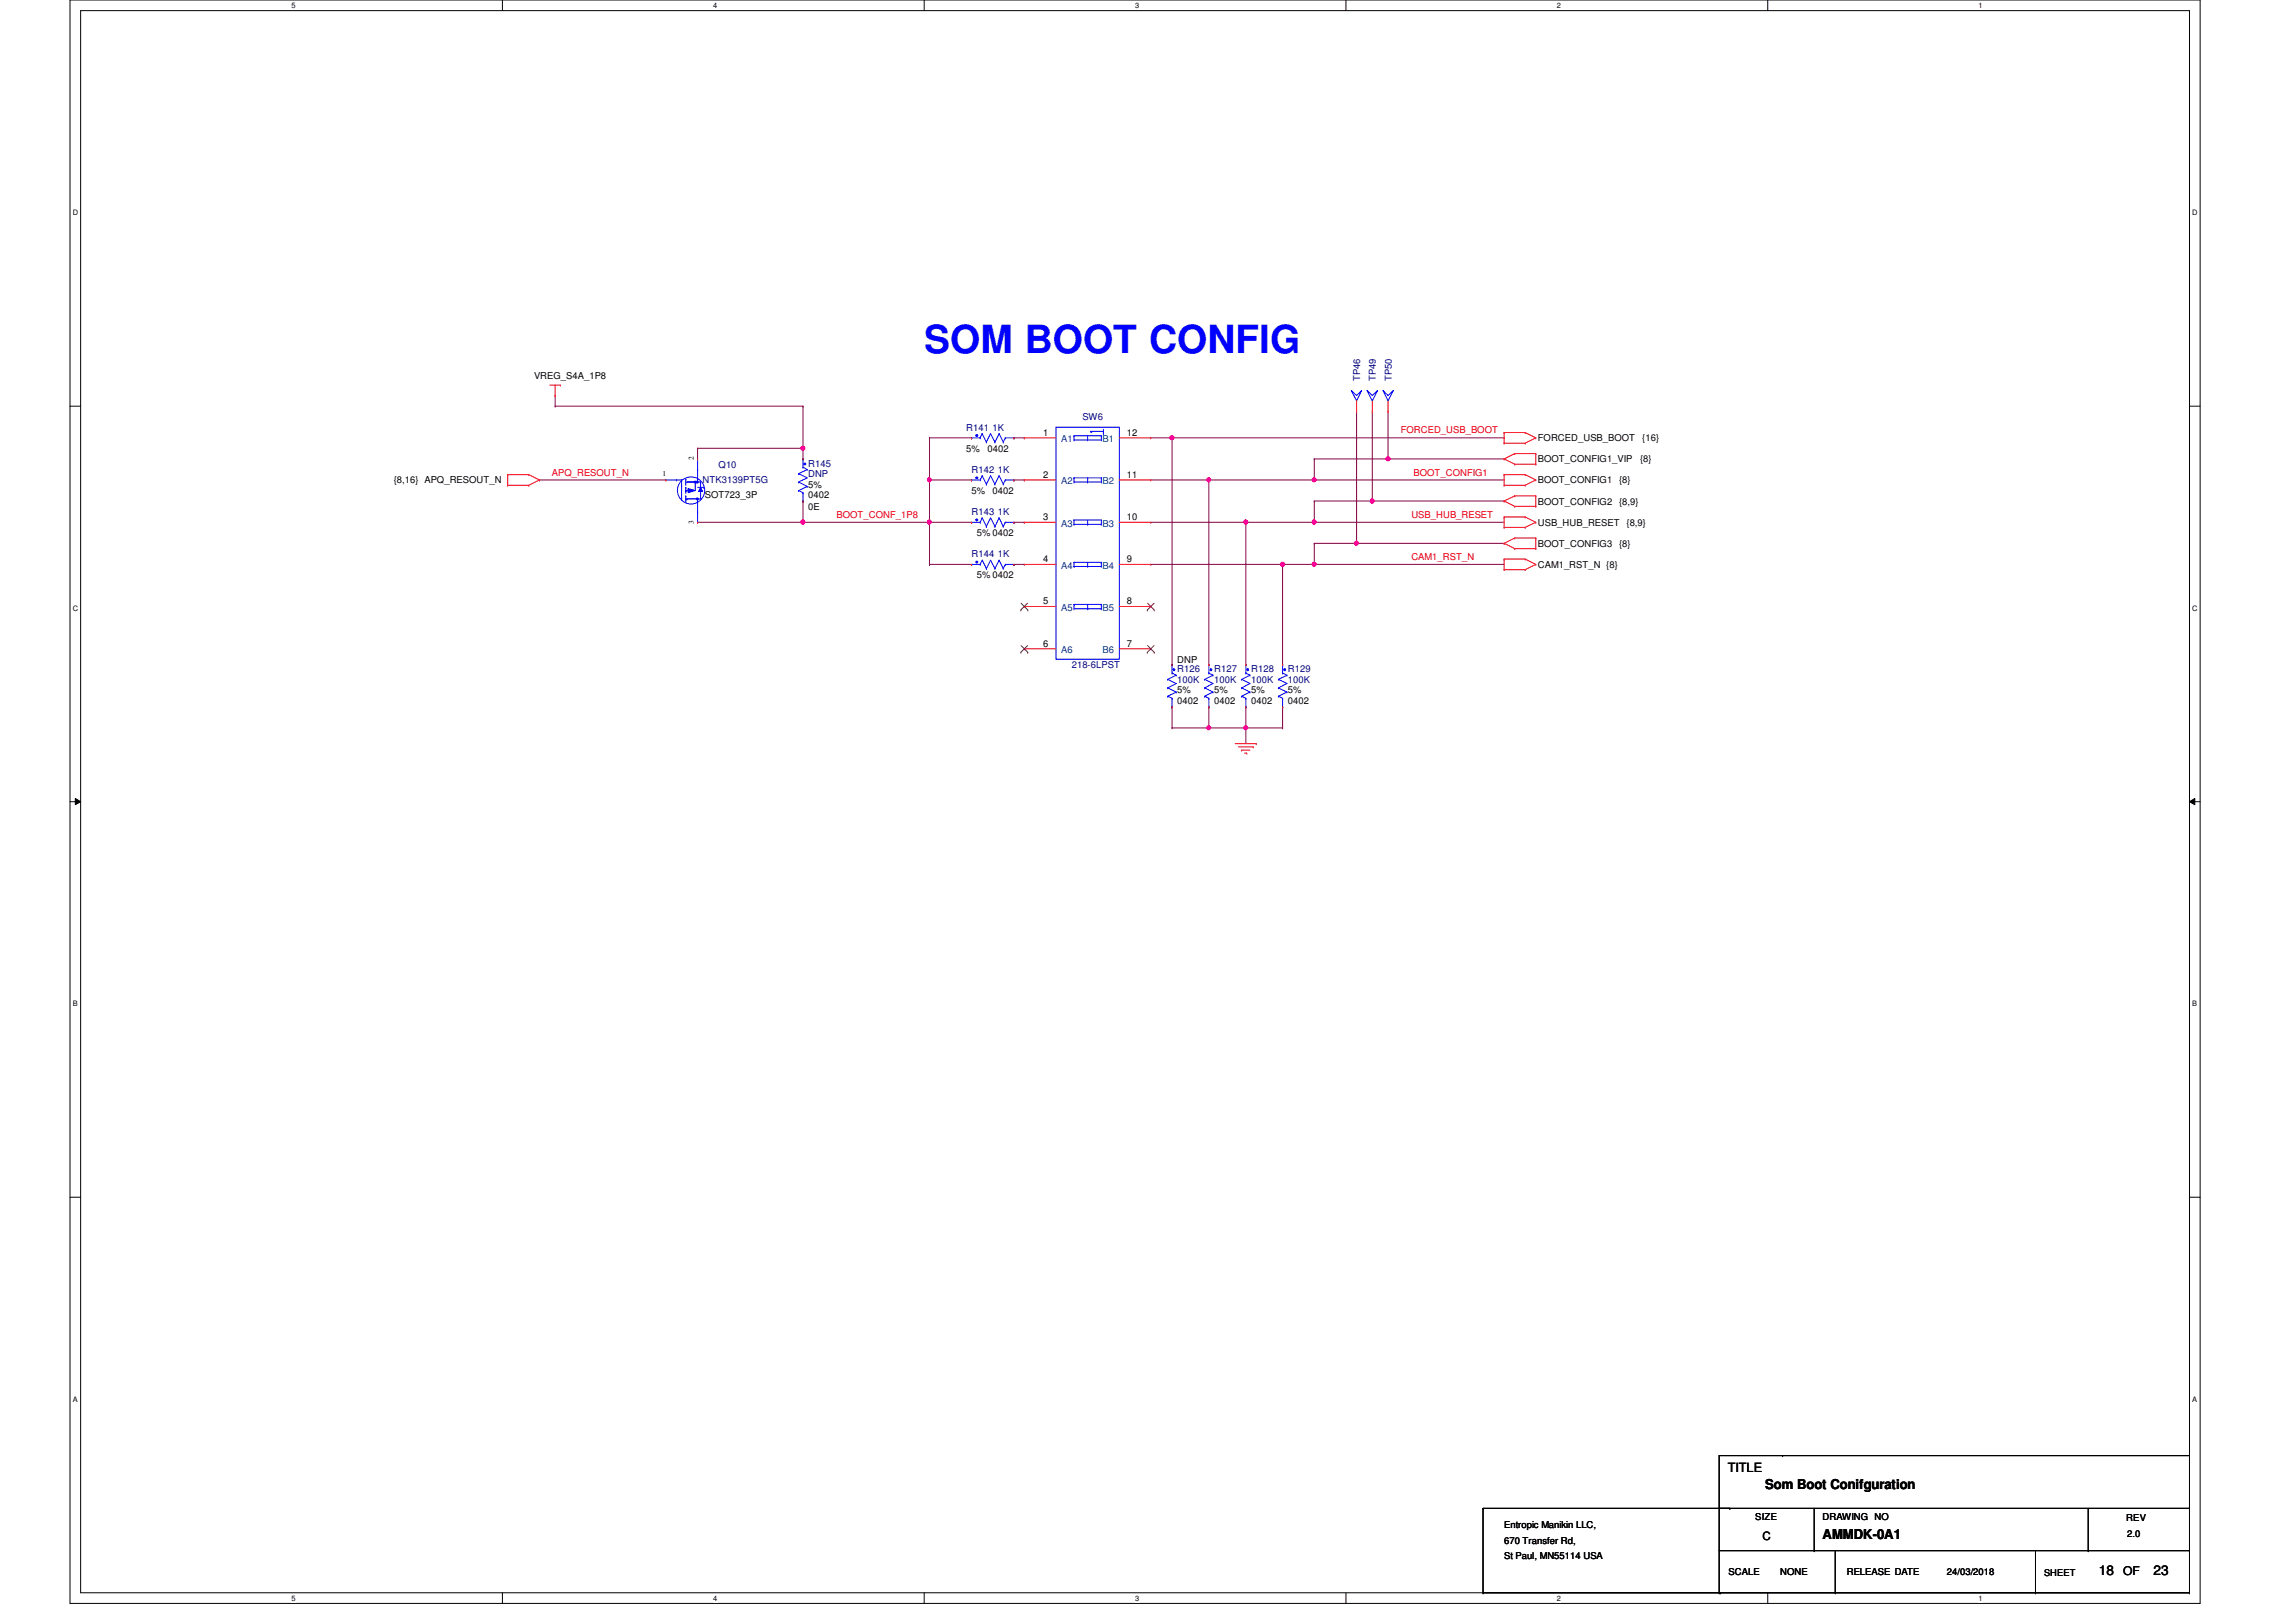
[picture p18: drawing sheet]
<svg xmlns="http://www.w3.org/2000/svg" width="420mm" height="297mm" viewBox="0 0 420 297" stroke-linecap="round" stroke-linejoin="round" font-family="sans-serif">
<defs><g id="words">
<text font-size="7.1" fill="#00f" x="169.2" y="64.5">SOM BOOT CONFIG</text>
<g font-size="2.5">
<text x="323.2" y="272.6">Som Boot Conifguration</text>
<text x="333.7" y="281.7">AMMDK-0A1</text>
<text x="384.2" y="288.3">18</text>
<text x="394.3" y="288.3">23</text>
</g>
<text font-size="2.3" x="316.3" y="269.3">TITLE</text>
<text font-size="2.2" x="388.7" y="288.3">OF</text>
<text font-size="2.1" x="322.7" y="281.9">C</text>
<g font-size="1.7">
<text x="97.8" y="69.4">VREG_S4A_1P8</text>
<text x="176.9" y="82.7">5%</text>
<text x="180.8" y="82.7">0402</text>
<text x="191" y="79.7">1</text>
<text x="206.3" y="79.7">12</text>
<text x="281.5" y="80.8">FORCED_USB_BOOT</text>
<text x="300.6" y="80.8">{16}</text>
<text x="72.1" y="88.5">{8,16} APQ_RESOUT_N</text>
<text x="147.9" y="89.3">5%</text>
<text x="191" y="87.4">2</text>
<text x="206.3" y="87.4">11</text>
<text x="281.5" y="84.6">BOOT_CONFIG1_VIP</text>
<text x="281.5" y="88.5">BOOT_CONFIG1</text>
<text x="296.4" y="88.5">{8}</text>
<text x="300.3" y="84.6">{8}</text>
<text x="129.1" y="91.2">SOT723_3P</text>
<text x="147.9" y="91.2">0402</text>
<text x="147.9" y="93.3">0E</text>
<text x="177.9" y="90.4">5%</text>
<text x="181.7" y="90.4">0402</text>
<text x="191" y="95.2">3</text>
<text x="206.3" y="95.2">10</text>
<text x="281.5" y="92.4">BOOT_CONFIG2</text>
<text x="296.4" y="92.4">{8,9}</text>
<text x="178.8" y="98.1">5% 0402</text>
<text x="281.5" y="96.2">USB_HUB_RESET</text>
<text x="281.5" y="100.1">BOOT_CONFIG3</text>
<text x="296.4" y="100.1">{8}</text>
<text x="297.8" y="96.2">{8,9}</text>
<text x="178.8" y="105.9">5% 0402</text>
<text x="191" y="102.9">4</text>
<text x="206.3" y="102.9">9</text>
<text x="281.5" y="103.9">CAM1_RST_N {8}</text>
<text x="191" y="110.6">5</text>
<text x="206.3" y="110.6">8</text>
<text x="191" y="118.3">6</text>
<text x="206.3" y="118.3">7</text>
<text x="215.5" y="121.3">DNP</text>
<text x="215.5" y="126.9">5%</text>
<text x="215.5" y="128.8">0402</text>
<text x="222.3" y="126.9">5%</text>
<text x="222.3" y="128.8">0402</text>
<text x="229.1" y="126.9">5%</text>
<text x="229.1" y="128.8">0402</text>
<text x="235.8" y="126.9">5%</text>
<text x="235.8" y="128.8">0402</text>
<text x="275.4" y="279.6">Entropic Manikin LLC,</text>
<text x="321.3" y="278.3">SIZE</text>
<text x="333.7" y="278.3">DRAWING NO</text>
<text x="389.2" y="278.4">REV</text>
<text x="389.5" y="281.3">2.0</text>
<text x="275.4" y="282.5">670 Transfer Rd,</text>
<text x="275.4" y="285.4">St Paul, MN55114 USA</text>
<text x="316.5" y="288.3">SCALE</text>
<text x="325.9" y="288.3">NONE</text>
<text x="338.1" y="288.3">RELEASE DATE</text>
<text x="356.4" y="288.3">24/03/2018</text>
<text x="374.2" y="288.4">SHEET</text>
</g>
<g font-size="1.7" fill="#000080">
<text x="249" y="69.7" transform="rotate(-90 249 69.7)">TP46</text>
<text x="251.9" y="69.7" transform="rotate(-90 251.9 69.7)">TP49</text>
<text x="254.8" y="69.7" transform="rotate(-90 254.8 69.7)">TP50</text>
<text x="198.2" y="76.9">SW6</text>
<text x="176.9" y="78.8">R141</text>
<text x="181.7" y="78.8">1K</text>
<text x="128.6" y="88.5">NTK3139PT5G</text>
<text x="131.6" y="85.6">Q10</text>
<text x="147.9" y="85.4">R145</text>
<text x="147.9" y="87.3">DNP</text>
<text x="177.9" y="86.6">R142</text>
<text x="182.7" y="86.6">1K</text>
<text x="177.9" y="94.3">R143</text>
<text x="182.7" y="94.3">1K</text>
<text x="177.9" y="102">R144</text>
<text x="182.7" y="102">1K</text>
<text x="196.2" y="122.3">218-6LPST</text>
<text x="215.5" y="123.1">R126</text>
<text x="215.5" y="125">100K</text>
<text x="222.3" y="123.1">R127</text>
<text x="222.3" y="125">100K</text>
<text x="229.1" y="123.1">R128</text>
<text x="229.1" y="125">100K</text>
<text x="235.8" y="123.1">R129</text>
<text x="235.8" y="125">100K</text>
</g>
<g font-size="1.7" fill="#004080">
<text x="194.3" y="80.9">A1</text>
<text x="201.8" y="80.9">B1</text>
<text x="194.3" y="88.6">A2</text>
<text x="201.8" y="88.6">B2</text>
<text x="194.3" y="96.4">A3</text>
<text x="201.8" y="96.4">B3</text>
<text x="194.3" y="104.1">A4</text>
<text x="201.8" y="104.1">B4</text>
<text x="194.3" y="111.8">A5</text>
<text x="201.8" y="111.8">B5</text>
<text x="194.3" y="119.5">A6</text>
<text x="201.8" y="119.5">B6</text>
</g>
<g font-size="1.7" fill="#f00">
<text x="256.4" y="79.3">FORCED_USB_BOOT</text>
<text x="101" y="87">APQ_RESOUT_N</text>
<text x="258.8" y="87">BOOT_CONFIG1</text>
<text x="153.2" y="94.8">BOOT_CONF_1P8</text>
<text x="258.4" y="94.8">USB_HUB_RESET</text>
<text x="258.4" y="102.5">CAM1_RST_N</text>
</g>
<g font-size="1.4">
<text x="53.4" y="1.4">5</text>
<text x="130.6" y="1.4">4</text>
<text x="207.8" y="1.4">3</text>
<text x="285" y="1.4">2</text>
<text x="362.2" y="1.4">1</text>
<text x="13.3" y="39.4">D</text>
<text x="401.4" y="39.4">D</text>
<text x="121.3" y="87.1">1</text>
<text x="127" y="84.2" transform="rotate(-90 127 84.2)">2</text>
<text x="127" y="96" transform="rotate(-90 127 96)">3</text>
<text x="13.3" y="111.8">C</text>
<text x="401.4" y="111.8">C</text>
<text x="13.3" y="184.1">B</text>
<text x="401.4" y="184.1">B</text>
<text x="13.3" y="256.5">A</text>
<text x="401.4" y="256.5">A</text>
<text x="53.4" y="292.9">5</text>
<text x="130.6" y="292.9">4</text>
<text x="207.8" y="292.9">3</text>
<text x="285" y="292.9">2</text>
<text x="362.2" y="292.9">1</text>
</g>
</g></defs>
<path d="M12.8 0h390v293.5h-390zM14.8 1.9h386v289.6h-386z" fill="none" stroke="#000" stroke-width=".18"/>
<g fill="#fff">
<path d="M53.4 .2h.7v1.5h-.7z"/>
<path d="M53.4 291.7h.7v1.5h-.7z"/>
</g>
<path d="M92 0v1.9M92 291.5v2" fill="none" stroke="#000" stroke-width=".18"/>
<g fill="#fff">
<path d="M130.6 .2h.7v1.5h-.7z"/>
<path d="M130.6 291.7h.7v1.5h-.7z"/>
</g>
<path d="M169.2 0v1.9M169.2 291.5v2" fill="none" stroke="#000" stroke-width=".18"/>
<g fill="#fff">
<path d="M207.8 .2h.8v1.5h-.8z"/>
<path d="M207.8 291.7h.8v1.5h-.8z"/>
</g>
<path d="M246.4 0v1.9M246.4 291.5v2" fill="none" stroke="#000" stroke-width=".18"/>
<g fill="#fff">
<path d="M285 .2h.8v1.5h-.8z"/>
<path d="M285 291.7h.8v1.5h-.8z"/>
</g>
<path d="M323.6 0v1.9M323.6 291.5v2" fill="none" stroke="#000" stroke-width=".18"/>
<g fill="#fff">
<path d="M362.2 .2h.8v1.5h-.8z"/>
<path d="M362.2 291.7h.8v1.5h-.8z"/>
<path d="M13.3 38.1h1v1.6h-1z"/>
<path d="M401.4 38.1h.9v1.6h-.9z"/>
<path d="M13.3 110.5h1v1.6h-1z"/>
<path d="M401.4 110.5h.9v1.6h-.9z"/>
</g>
<path d="M12.8 74.3h2M400.8 74.3h2" fill="none" stroke="#000" stroke-width=".18"/>
<g fill="#fff">
<path d="M13.3 182.9h.9v1.5h-.9z"/>
<path d="M401.4 182.9h.8v1.5h-.8z"/>
</g>
<path d="M12.8 146.7h2M13.8 146.1l1 .6-1 .6zM400.8 146.7l1-.6v1.2zM400.8 146.7h2" fill="none" stroke="#000" stroke-width=".18"/>
<path d="M13.8 146.1l1 .6-1 .6zM400.8 146.7l1-.6v1.2z" fill="#000"/>
<g fill="#fff">
<path d="M13.3 255.3h.9v1.5h-.9z"/>
<path d="M401.4 255.3h.8v1.5h-.8z"/>
</g>
<path d="M12.8 219.1h2M400.8 219.1h2" fill="none" stroke="#000" stroke-width=".18"/>
<g fill="none" stroke="#800040" stroke-width=".18">
<path d="M101.6 74.3h.1M101.6 74.3h45.4M147 74.3h.1M147 74.3v7.7M98.8 87.8h.1M98.8 87.8h23.1M170.2 87.8h.1M170.2 87.8h7.7M240.6 84h.1M240.6 84h13.5M240.6 84v3.8M254.1 84h.1"/>
<path d="M170.2 103.3h.1M170.2 103.3h7.7"/>
</g>
<circle cx="147" cy="82" r=".38" fill="#f0f"/>
<circle cx="147" cy="82" r=".38" fill="none" stroke="#f0f" stroke-width=".18"/>
<path d="M127.7 82h.1M127.7 82h19.3M127.7 82v2M147 82h.1M147 91.7h.1M147 95.6h.1M147 82v2M147 91.7v3.9M147 95.6h23.2" fill="none" stroke="#800040" stroke-width=".18"/>
<circle cx="170.1" cy="95.5" r=".38" fill="#f0f"/>
<circle cx="170.1" cy="95.5" r=".38" fill="none" stroke="#f0f" stroke-width=".18"/>
<circle cx="147" cy="95.5" r=".38" fill="#f0f"/>
<circle cx="147" cy="95.5" r=".38" fill="none" stroke="#f0f" stroke-width=".18"/>
<path d="M127.7 95.6h.1M127.7 95.6h19.3M170.2 95.6h.1M170.2 95.6h7.7M170.2 87.8v15.5M170.2 103.3h.1" fill="none" stroke="#800040" stroke-width=".18"/>
<circle cx="170.1" cy="87.8" r=".37" fill="#f0f"/>
<circle cx="170.1" cy="87.8" r=".37" fill="none" stroke="#f0f" stroke-width=".18"/>
<path d="M170.2 80.1h.1M170.2 80.1v7.7M170.2 80.1h7.7M210.7 87.8h10.6M221.3 87.8h.1M240.6 87.8h.1M240.6 87.8h34.8" fill="none" stroke="#800040" stroke-width=".18"/>
<circle cx="240.6" cy="87.8" r=".37" fill="#f0f"/>
<circle cx="240.6" cy="87.8" r=".37" fill="none" stroke="#f0f" stroke-width=".18"/>
<g fill="none" stroke="#800040" stroke-width=".18">
<path d="M101.6 72.4h.1M101.6 72.4v1.9M185.6 80.1h1.9M185.6 87.8h1.9M185.6 95.6h1.9M187.5 80.1h.1M187.5 87.8h.1M187.5 95.6h.1M210.7 80.1h3.9M210.7 95.6h17.4M214.6 80.1h.1M228.1 95.6h.1"/>
<path d="M240.6 91.7h.1M240.6 95.6h.1M240.6 95.6h34.8M240.6 91.7h10.6M240.6 91.7v3.9M251.2 91.7h.1M185.6 103.3h.1M185.6 103.3h1.9"/>
</g>
<circle cx="240.6" cy="95.5" r=".38" fill="#f0f"/>
<circle cx="240.6" cy="95.5" r=".38" fill="none" stroke="#f0f" stroke-width=".18"/>
<path d="M240.6 99.4h.1M240.6 99.4h7.8M240.6 99.4v3.9M248.4 99.4h.1M210.7 103.3h24.1M234.8 103.3h.1M240.6 103.3h.1M240.6 103.3h34.8" fill="none" stroke="#800040" stroke-width=".18"/>
<circle cx="240.6" cy="103.3" r=".37" fill="#f0f"/>
<circle cx="240.6" cy="103.3" r=".37" fill="none" stroke="#f0f" stroke-width=".18"/>
<path d="M214.6 80.1h.1M214.6 80.1v41.5M214.6 80.1h60.8M275.4 80.1h.1" fill="none" stroke="#800040" stroke-width=".18"/>
<circle cx="214.5" cy="80.1" r=".37" fill="#f0f"/>
<circle cx="214.5" cy="80.1" r=".37" fill="none" stroke="#f0f" stroke-width=".18"/>
<path d="M221.3 87.8h.1M221.3 87.8v33.8" fill="none" stroke="#800040" stroke-width=".18"/>
<circle cx="221.3" cy="87.8" r=".37" fill="#f0f"/>
<circle cx="221.3" cy="87.8" r=".37" fill="none" stroke="#f0f" stroke-width=".18"/>
<path d="M221.3 87.8h19.3M228.1 95.6v26M240.6 87.8h.1M228.1 121.6h.1" fill="none" stroke="#800040" stroke-width=".18"/>
<circle cx="228" cy="95.5" r=".38" fill="#f0f"/>
<circle cx="228" cy="95.5" r=".38" fill="none" stroke="#f0f" stroke-width=".18"/>
<path d="M228.1 95.6h12.5M240.6 95.6h.1M234.8 103.3h.1M234.8 103.3v18.3" fill="none" stroke="#800040" stroke-width=".18"/>
<circle cx="234.8" cy="103.3" r=".37" fill="#f0f"/>
<circle cx="234.8" cy="103.3" r=".37" fill="none" stroke="#f0f" stroke-width=".18"/>
<path d="M234.8 103.3h5.8M240.6 103.3h.1M214.6 133.2h.1M214.6 129.4v3.8M214.6 133.2h6.7M221.3 133.2h.1M221.3 129.4v3.8M234.8 129.4h.1M234.8 129.4v3.8" fill="none" stroke="#800040" stroke-width=".18"/>
<circle cx="221.3" cy="133.2" r=".37" fill="#f0f"/>
<circle cx="221.3" cy="133.2" r=".37" fill="none" stroke="#f0f" stroke-width=".18"/>
<path d="M221.3 133.2h6.8M228.1 133.2h.1M228.1 129.4v3.8" fill="none" stroke="#800040" stroke-width=".18"/>
<circle cx="228.1" cy="133.2" r=".37" fill="#f0f"/>
<circle cx="228.1" cy="133.2" r=".37" fill="none" stroke="#f0f" stroke-width=".18"/>
<path d="M254.1 75.3v8.7M254.1 84h.1M254.1 84h21.3M275.4 84h.1M228.1 133.2h.1M228.1 133.2h6.7M228.1 133.2v2.9M234.8 133.2h.1" fill="none" stroke="#800040" stroke-width=".18"/>
<circle cx="254.1" cy="84" r=".37" fill="#f0f"/>
<circle cx="254.1" cy="84" r=".37" fill="none" stroke="#f0f" stroke-width=".18"/>
<path d="M251.2 75.3v16.4M251.2 91.7h.1M251.2 91.7h24.2M275.4 91.7h.1" fill="none" stroke="#800040" stroke-width=".18"/>
<circle cx="251.2" cy="91.7" r=".38" fill="#f0f"/>
<circle cx="251.2" cy="91.7" r=".38" fill="none" stroke="#f0f" stroke-width=".18"/>
<path d="M248.4 75.3v24.1M248.4 99.4h.1M248.4 99.4h27M275.4 99.4h.1" fill="none" stroke="#800040" stroke-width=".18"/>
<circle cx="248.3" cy="99.4" r=".37" fill="#f0f"/>
<circle cx="248.3" cy="99.4" r=".37" fill="none" stroke="#f0f" stroke-width=".18"/>
<g fill="none" stroke="#f00" stroke-width=".18">
<path d="M100.7 70.5h1.9M101.6 72.4h.1M101.6 70.5v1.9M102.6 70.5h.1M275.4 79.2h.1M275.4 79.2h3.8M275.4 79.2v1.9M279.2 79.2h.1M279.2 79.2l2 .9M93 88.8h.1M93 86.9h.1M93 86.9h3.8"/>
<path d="M93 88.8h3.8M93 86.9v1.9M96.8 86.9h.1M96.8 88.8h.1M96.8 86.9l2 .9M98.8 87.8h.1M98.8 87.8l-2 1M275.4 81.1h.1M275.4 84h.1M275.4 88.8h.1M275.4 86.9h.1M275.4 91.7h.1"/>
<path d="M275.4 96.5h.1M275.4 94.6h.1M275.4 99.4h.1M275.4 81.1h3.8M275.4 86.9v1.9M275.4 94.6v1.9M275.4 84l1.9 1M275.4 86.9h3.8M275.4 88.8h3.8M275.4 91.7l1.9 1M275.4 94.6h3.8M275.4 96.5h3.8"/>
<path d="M275.4 99.4l1.9 1M277.3 83h.1M277.3 85h.1M277.3 90.8h.1M277.3 92.7h.1M277.3 98.5h.1M277.3 83l-1.9 1M277.3 83h3.9M277.3 85h3.9M277.3 90.8l-1.9 .9M277.3 90.8h3.9M277.3 92.7h3.9"/>
<path d="M277.3 98.5l-1.9 .9M277.3 98.5h3.9M279.2 81.1h.1M279.2 86.9h.1M279.2 88.8h.1M279.2 94.6h.1M279.2 96.5h.1M279.2 86.9l2 .9M279.2 94.6l2 1M281.2 80.1h.1M281.2 83h.1M281.2 85h.1"/>
<path d="M281.2 87.8h.1M281.2 90.8h.1M281.2 92.7h.1M281.2 95.6h.1M281.2 98.5h.1M281.2 80.1l-2 1M281.2 83v2M281.2 90.8v1.9M281.2 98.5v1.9M281.2 87.8l-2 1M281.2 95.6l-2 .9M275.4 104.3h.1"/>
<path d="M275.4 102.3h.1M275.4 102.3v2M275.4 102.3h3.8M275.4 104.3h3.8M277.3 100.4h.1M277.3 100.4h3.9M279.2 102.3h.1M279.2 104.3h.1M279.2 102.3l2 1M281.2 100.4h.1M281.2 103.3h.1M281.2 103.3l-2 1"/>
<path d="M226.1 136.1h3.9M226.7 136.7h2.7M227.3 137.3h.1M227.3 137.3h1.5M227.9 137.8h.3M228.2 137.8h.1M229.4 136.7h.1M230 136.1h.1"/>
</g>
<g fill="none" stroke="#000" stroke-width=".18">
<path d="M271.5 276.1h.1M271.5 276.1h129.3M271.5 276.1v15.4M316.7 276.1h.1M326.3 266.4h.1M332.1 276.1v7.7M382.3 276.1v7.7M400.8 276.1h.1M271.5 291.5h.1M271.5 291.5h129.3M314.7 291.5h.1M314.7 291.5v-25.1h86.1v25.1"/>
<path d="M314.7 283.8h86.1M314.9 291.5h.1M332.1 283.8h.1M336 291.5h.1M336 283.8v7.7M372.6 291.5h.1M372.6 283.8v7.7M382.3 283.8h.1M400.8 283.8h.1M400.8 291.5h.1"/>
</g>
<g fill="none" stroke="#00f" stroke-width=".18">
<path d="M234 127.4h.1M234 125.9h.1M234 124.3h.1M234 127.4l.8 .4M234 125.9l1.6 .8M234 124.3l1.6 .8-1.6 .8M234.8 121.6h.1M234.8 129.4h.1M234.8 127.8h.1M234.8 123.2h.1M234.8 121.6v1.6M234.8 127.8v1.6"/>
<path d="M234.8 123.2l.8 .4M235.6 126.7h.1M235.6 123.6h.1M235.6 126.7l-1.6 .7M235.6 123.6l-1.6 .7"/>
</g>
<path d="M235.1 122.4h.2v.3h-.2z" fill-rule="evenodd" fill="#00f"/>
<g fill="none" stroke="#00f" stroke-width=".18">
<path d="M193.3 78.2h11.6v42.4h-11.6zM196.6 79.8h.1M196.6 79.8v.7M196.6 79.8h5M199.1 79.8v.7M199.7 79h.1M199.7 79l.2 .2M199.7 79h2.3M201.6 79.8h.1M201.6 79.8v.7M202 79h.1M202 79.4h.1"/>
<path d="M202 78.6v.8M250.3 71.5l.9 .9 1-.9-1 1.9zM177.9 87.8h.1M177.9 87.8h1.5M179.4 87.8h.1M179.8 87.1h.1M179.8 87.1l.8 1.5M179.8 87.1l-.4 .7M180.6 88.6h.1M180.6 88.6l.7-1.5 .8 1.5M182.1 88.6h.1M182.9 87.1h.1"/>
<path d="M182.9 87.1l.8 1.5M182.9 87.1l-.8 1.5M183.7 88.6h.1M184.1 87.8h.1M184.1 87.8h1.5M184.1 87.8l-.4 .8M185.6 87.8h.1M196.6 96h.1M196.6 95.2h.1M196.6 88.2h.1M196.6 87.5h.1M196.6 80.5h.1"/>
<path d="M196.6 87.5v.7M196.6 95.2v.8M196.6 96h5M196.6 95.2h5M196.6 88.2h5M196.6 87.5h5M196.6 80.5h5M199.1 96h.1M199.1 88.2h.1M199.1 80.5h.1M199.1 87.5v.7M199.1 95.2v.8"/>
<path d="M201.6 95.2h.1M201.6 96h.1M201.6 87.5h.1M201.6 88.2h.1M201.6 80.5h.1M201.6 87.5v.7M201.6 95.2v.8M196.6 111.4h.1M196.6 110.6h.1M196.6 103.7h.1M196.6 102.9h.1M196.6 111.4h5"/>
<path d="M196.6 110.6h5M196.6 102.9v.8M196.6 110.6v.8M196.6 103.7h5M196.6 102.9h5M199.1 111.4h.1M199.1 103.7h.1M199.1 102.9v.8M199.1 110.6v.8M201.6 110.6h.1M201.6 111.4h.1M201.6 102.9h.1"/>
<path d="M201.6 103.7h.1M201.6 102.9v.8M201.6 110.6v.8M235.1 122.4h.2v.3h-.2z"/>
</g>
<g fill="none" stroke="#f00" stroke-width=".18">
<path d="M251.2 75.3h.1M251.2 73.4v1.9M187.5 80.1h.1M187.5 87.8h.1M187.5 95.6h.1M187.5 80.1h5.8M187.5 87.8h5.8M187.5 95.6h5.8M204.9 80.1h5.8M204.9 87.8h5.8M204.9 95.6h5.8M210.7 80.1h.1"/>
<path d="M210.7 87.8h.1M210.7 95.6h.1M187.5 103.3h.1M187.5 111h.1M187.5 118.7h.1M187.5 103.3h5.8M187.5 111h5.8M187.5 118.7h5.8M204.9 103.3h5.8M204.9 111h5.8M204.9 118.7h5.8M210.7 103.3h.1"/>
<path d="M210.7 111h.1M210.7 118.7h.1M234.8 121.6h.1M234.8 129.4h.1"/>
</g>
<g fill="none" stroke="#804000" stroke-width=".18">
<path d="M186.9 111.6h.1M186.9 119.4h.1M186.9 110.4l1.3 1.2M186.9 118.2l1.3 1.2M188.1 110.4l-1.2 1.2M188.1 118.2l-1.2 1.2M188.2 111.6h.1M188.2 119.4h.1M210 111.6h.1M210 119.4h.1M210.1 110.4l1.2 1.2M210.1 118.2l1.2 1.2"/>
<path d="M211.3 110.4l-1.3 1.2M211.3 118.2l-1.3 1.2M211.3 111.6h.1M211.3 119.4h.1"/>
</g>
<path d="M178.7 87.3h.3v.3h-.3z" fill-rule="evenodd" fill="#00f"/>
<g fill="none" stroke="#00f" stroke-width=".18">
<path d="M253.2 71.5l.9 .9 1-.9-1 1.9zM178.7 87.3h.3v.3h-.3zM220.5 127.4h.1M220.5 125.9h.1M220.5 124.3h.1M220.5 127.4l.8 .4M220.5 125.9l1.6 .8M220.5 124.3l1.6 .8-1.6 .8M221.3 121.6h.1M221.3 129.4h.1M221.3 127.8h.1M221.3 123.2h.1"/>
<path d="M221.3 121.6v1.6M221.3 127.8v1.6M221.3 123.2l.8 .4M222.1 126.7h.1M222.1 123.6h.1M222.1 126.7l-1.6 .7M222.1 123.6l-1.6 .7"/>
</g>
<path d="M254.1 75.3h.1M254.1 73.4v1.9M177.9 87.8h.1M185.6 87.8h.1" fill="none" stroke="#f00" stroke-width=".18"/>
<path d="M221.6 122.4h.2v.3h-.2z" fill-rule="evenodd" fill="#00f"/>
<g fill="none" stroke="#00f" stroke-width=".18">
<path d="M146.2 89.8h.1M146.2 88.2h.1M146.2 86.7h.1M146.2 89.8l.8 .4M146.2 88.2l1.6 .8M146.2 86.7l1.6 .8-1.6 .7M147 84h.1M147 91.7h.1M147 90.2h.1M147 85.5h.1M147 84v1.5M147 90.2v1.5"/>
<path d="M147 85.5l.8 .4M147.8 89h.1M147.8 85.9h.1M147.8 89l-1.6 .8M147.8 85.9l-1.6 .8M221.6 122.4h.2v.3h-.2z"/>
</g>
<path d="M221.3 121.6h.1M221.3 129.4h.1" fill="none" stroke="#f00" stroke-width=".18"/>
<path d="M147.2 84.8h.3v.2h-.3z" fill-rule="evenodd" fill="#00f"/>
<g fill="none" stroke="#00f" stroke-width=".18">
<path d="M147.2 84.8h.3v.2h-.3zM177.9 103.3h.1M177.9 103.3h1.5M179.4 103.3h.1M179.8 102.5h.1M179.8 102.5l.8 1.6M179.8 102.5l-.4 .8M180.6 104.1h.1M180.6 104.1l.7-1.6 .8 1.6M182.1 104.1h.1M182.9 102.5h.1M182.9 102.5l.8 1.6"/>
<path d="M182.9 102.5l-.8 1.6M183.7 104.1h.1M184.1 103.3h.1M184.1 103.3h1.5M184.1 103.3l-.4 .8M185.6 103.3h.1"/>
</g>
<path d="M147 84h.1M147 91.7h.1" fill="none" stroke="#f00" stroke-width=".18"/>
<path d="M178.7 102.7h.3v.3h-.3z" fill-rule="evenodd" fill="#00f"/>
<g fill="none" stroke="#00f" stroke-width=".18">
<path d="M121.9 87.8h2.9M123.8 87.8h.1M124.8 88.8h.1M124.8 91.3h.1M124.8 87.8h.1M124.8 87.8v3.5M125.5 91.3h.1M125.5 87.7h.1M125.5 89.8h.1M125.5 89.2h.1M125.5 90.8h.1M125.5 88.2h2.8"/>
<path d="M125.5 87.7v1.1M125.5 89.2v1.1M125.5 90.8v1.1M125.5 89.8h.5M125.8 91.3h.1M127.3 88.2h.1M127.3 88.2v1.6M127.5 88.2h.1M127.7 93.6h.1M127.7 85.9h.1M127.7 91.3h.1M127.7 91.7h.1"/>
<path d="M127.7 84v4.2M127.7 91.3v4.3M127.7 89.2h1.2M128.3 88.2h.1M128.3 88.2v3.1h-2.8M128.9 89.2h.1M178.7 102.7h.3v.3h-.3z"/>
<circle cx="126.5" cy="89.8" r="2.49"/>
</g>
<path d="M177.9 103.3h.1M185.6 103.3h.1" fill="none" stroke="#f00" stroke-width=".18"/>
<path d="M127.5 88.1h.3v.2h-.3z" fill-rule="evenodd" fill="#00f"/>
<path d="M127.5 88.1h.3v.2h-.3z" fill="none" stroke="#00f" stroke-width=".18"/>
<path d="M127.2 88.1h.2v.2h-.2z" fill-rule="evenodd" fill="#00f"/>
<path d="M127.2 88.1h.2v.2h-.2z" fill="none" stroke="#00f" stroke-width=".18"/>
<path d="M127.5 91.2h.3v.2h-.3z" fill-rule="evenodd" fill="#00f"/>
<path d="M127.5 91.2h.3v.2h-.3z" fill="none" stroke="#00f" stroke-width=".18"/>
<path d="M126 89.4l1.3 .4-1.3 .4z" fill-rule="evenodd" fill="#00f"/>
<path d="M126 89.4l1.3 .4-1.3 .4z" fill="none" stroke="#00f" stroke-width=".18"/>
<path d="M128.3 89.2l.3 .8h-.7z" fill-rule="evenodd" fill="#00f"/>
<g fill="none" stroke="#00f" stroke-width=".18">
<path d="M128.3 89.2l.3 .8h-.7zM177.9 95.6h.1M177.9 95.6h1.5M179.4 95.6h.1M179.8 94.8h.1M179.8 94.8l.8 1.6M179.8 94.8l-.4 .8M180.6 96.4h.1M180.6 96.4l.7-1.6 .8 1.6M182.1 96.4h.1M182.9 94.8h.1M182.9 94.8l.8 1.6"/>
<path d="M182.9 94.8l-.8 1.6M183.7 96.4h.1M184.1 95.6h.1M184.1 95.6h1.5M184.1 95.6l-.4 .8M185.6 95.6h.1"/>
</g>
<path d="M121.9 87.8h.1M127.7 95.6h.1M127.7 84h.1" fill="none" stroke="#f00" stroke-width=".18"/>
<path d="M178.7 95h.3v.3h-.3z" fill-rule="evenodd" fill="#00f"/>
<g fill="none" stroke="#00f" stroke-width=".18">
<path d="M178.7 95h.3v.3h-.3zM213.8 127.4h.1M213.8 125.9h.1M213.8 124.3h.1M213.8 127.4l.8 .4M213.8 125.9l1.5 .8M213.8 124.3l1.5 .8-1.5 .8M214.6 121.6h.1M214.6 129.4h.1M214.6 127.8h.1M214.6 123.2h.1M214.6 121.6v1.6"/>
<path d="M214.6 127.8v1.6M214.6 123.2l.7 .4M215.3 126.7h.1M215.3 123.6h.1M215.3 126.7l-1.5 .7M215.3 123.6l-1.5 .7"/>
</g>
<path d="M177.9 95.6h.1M185.6 95.6h.1" fill="none" stroke="#f00" stroke-width=".18"/>
<path d="M214.8 122.4h.2v.3h-.2z" fill-rule="evenodd" fill="#00f"/>
<g fill="none" stroke="#00f" stroke-width=".18">
<path d="M179.8 79.4h.1M179.8 79.4l.8 1.5M179.8 79.4l-.4 .7M182.9 79.4h.1M182.9 79.4l.8 1.5M182.9 79.4l-.8 1.5M177.9 80.1h.1M177.9 80.1h1.5M179.4 80.1h.1M180.6 80.9h.1M180.6 80.9l.7-1.5 .8 1.5M182.1 80.9h.1"/>
<path d="M183.7 80.9h.1M184.1 80.1h.1M184.1 80.1h1.5M184.1 80.1l-.4 .8M185.6 80.1h.1M214.8 122.4h.2v.3h-.2z"/>
</g>
<path d="M214.6 121.6h.1M214.6 129.4h.1" fill="none" stroke="#f00" stroke-width=".18"/>
<path d="M178.7 79.6h.3v.2h-.3z" fill-rule="evenodd" fill="#00f"/>
<g fill="none" stroke="#00f" stroke-width=".18">
<path d="M178.7 79.6h.3v.2h-.3zM227.3 127.4h.1M227.3 125.9h.1M227.3 124.3h.1M227.3 127.4l.8 .4M227.3 125.9l1.5 .8M227.3 124.3l1.5 .8-1.5 .8M228.1 121.6h.1M228.1 129.4h.1M228.1 127.8h.1M228.1 123.2h.1M228.1 121.6v1.6"/>
<path d="M228.1 127.8v1.6M228.1 123.2l.7 .4M228.8 126.7h.1M228.8 123.6h.1M228.8 126.7l-1.5 .7M228.8 123.6l-1.5 .7"/>
</g>
<path d="M177.9 80.1h.1M185.6 80.1h.1" fill="none" stroke="#f00" stroke-width=".18"/>
<path d="M228.3 122.4h.2v.3h-.2z" fill-rule="evenodd" fill="#00f"/>
<path d="M247.4 71.5l1 .9 .9-.9-.9 1.9zM228.3 122.4h.2v.3h-.2z" fill="none" stroke="#00f" stroke-width=".18"/>
<path d="M248.4 75.3h.1M248.4 73.4v1.9M228.1 121.6h.1M228.1 129.4h.1" fill="none" stroke="#f00" stroke-width=".18"/>
<circle cx="147" cy="82" r=".38" fill="#f0f"/>
<circle cx="147" cy="82" r=".38" fill="none" stroke="#f0f" stroke-width=".18"/>
<circle cx="170.1" cy="95.5" r=".38" fill="#f0f"/>
<circle cx="170.1" cy="95.5" r=".38" fill="none" stroke="#f0f" stroke-width=".18"/>
<circle cx="147" cy="95.5" r=".38" fill="#f0f"/>
<circle cx="147" cy="95.5" r=".38" fill="none" stroke="#f0f" stroke-width=".18"/>
<circle cx="170.1" cy="87.8" r=".37" fill="#f0f"/>
<circle cx="170.1" cy="87.8" r=".37" fill="none" stroke="#f0f" stroke-width=".18"/>
<circle cx="240.6" cy="87.8" r=".37" fill="#f0f"/>
<circle cx="240.6" cy="87.8" r=".37" fill="none" stroke="#f0f" stroke-width=".18"/>
<circle cx="240.6" cy="95.5" r=".38" fill="#f0f"/>
<circle cx="240.6" cy="95.5" r=".38" fill="none" stroke="#f0f" stroke-width=".18"/>
<circle cx="240.6" cy="103.3" r=".37" fill="#f0f"/>
<circle cx="240.6" cy="103.3" r=".37" fill="none" stroke="#f0f" stroke-width=".18"/>
<circle cx="214.5" cy="80.1" r=".37" fill="#f0f"/>
<circle cx="214.5" cy="80.1" r=".37" fill="none" stroke="#f0f" stroke-width=".18"/>
<circle cx="221.3" cy="87.8" r=".37" fill="#f0f"/>
<circle cx="221.3" cy="87.8" r=".37" fill="none" stroke="#f0f" stroke-width=".18"/>
<circle cx="228" cy="95.5" r=".38" fill="#f0f"/>
<circle cx="228" cy="95.5" r=".38" fill="none" stroke="#f0f" stroke-width=".18"/>
<circle cx="234.8" cy="103.3" r=".37" fill="#f0f"/>
<circle cx="234.8" cy="103.3" r=".37" fill="none" stroke="#f0f" stroke-width=".18"/>
<circle cx="221.3" cy="133.2" r=".37" fill="#f0f"/>
<circle cx="221.3" cy="133.2" r=".37" fill="none" stroke="#f0f" stroke-width=".18"/>
<circle cx="228.1" cy="133.2" r=".37" fill="#f0f"/>
<circle cx="228.1" cy="133.2" r=".37" fill="none" stroke="#f0f" stroke-width=".18"/>
<circle cx="254.1" cy="84" r=".37" fill="#f0f"/>
<circle cx="254.1" cy="84" r=".37" fill="none" stroke="#f0f" stroke-width=".18"/>
<circle cx="251.2" cy="91.7" r=".38" fill="#f0f"/>
<circle cx="251.2" cy="91.7" r=".38" fill="none" stroke="#f0f" stroke-width=".18"/>
<circle cx="248.3" cy="99.4" r=".37" fill="#f0f"/>
<circle cx="248.3" cy="99.4" r=".37" fill="none" stroke="#f0f" stroke-width=".18"/>
<use href="#words"/>
</svg>
